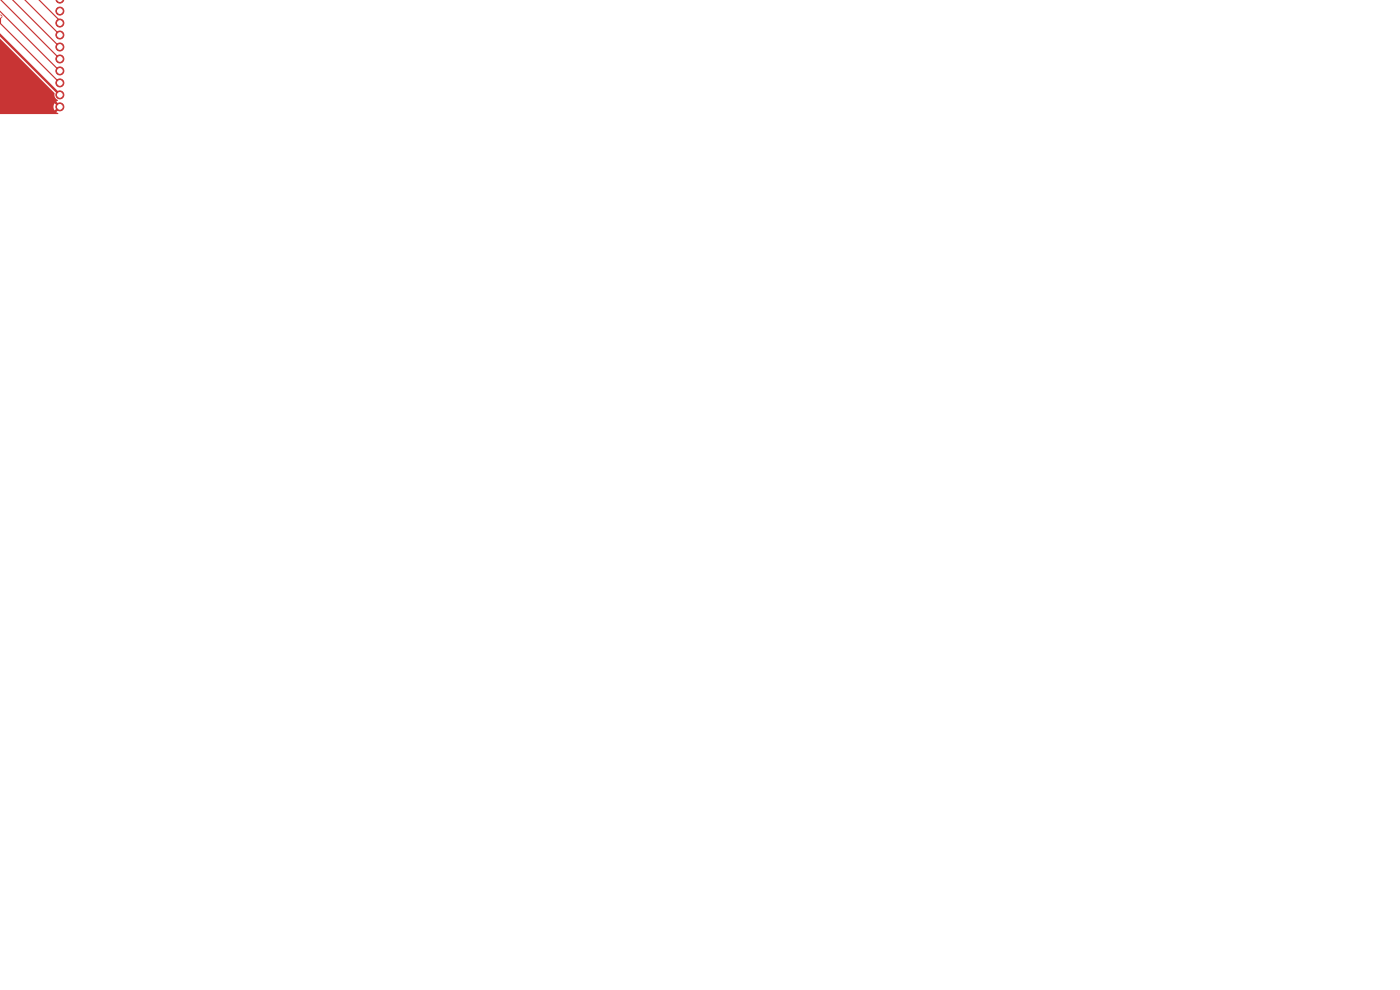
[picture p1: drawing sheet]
<svg xmlns="http://www.w3.org/2000/svg" width="297mm" height="210mm" viewBox="0 0 297 210" stroke-linecap="round" stroke-linejoin="round" font-family="sans-serif">
<g fill="#c83434" stroke="#c83434" stroke-width=".21">
<path d="M11.8 -.1h1.8a.86 .86 0 0 1-.9 .8 .86 .86 0 0 1-.9-.8z"/>
<path d="M-.1 3.2a.3 .3 0 0 1 .5 .3 .3 .3 0 0 1-.5 .3z"/>
<circle cx="12.7" cy="20.1" r=".85"/>
<circle cx="12.7" cy="22.7" r=".85"/>
<circle cx="12.7" cy="4.9" r=".85"/>
<circle cx="12.7" cy="7.4" r=".85"/>
<circle cx="12.7" cy="10" r=".85"/>
<circle cx="12.7" cy="12.5" r=".85"/>
<circle cx="12.7" cy="15" r=".85"/>
<circle cx="12.7" cy="17.6" r=".85"/>
<circle cx="12.7" cy="2.3" r=".85"/>
</g>
<path d="M.1 -.1l12.6 12.6M2.6 0l10.1 10M5.2 -.1l7.5 7.5M8.2 -.1l4.2 4.2 .3 .8M0 2.4l12.7 12.7M.1 3.5v1.5l12.6 12.6" fill="none" stroke="#c83434" stroke-width=".25"/>
<path d="M0 7.4l12.7 12.7" fill="none" stroke="#c83434" stroke-width=".5"/>
<path d="M-.1 -.1v3.5l3.5 8.2 8.1 8.1a1.46 1.46 0 0 0 .8 1.6l-.4 .3 .7 .6-.4 .3-.6-.6a1.33 1.33 0 0 0 0 1.5l.6-.6 .4 .4-.7 .6 .5 .2-.1 .2h-12.4z" fill="#c83434"/>
<g fill="#fff" stroke="#fff" stroke-width=".21">
<path d="M12.2 -.1h1a.53 .53 0 0 1-.5 .4 .53 .53 0 0 1-.5-.4z"/>
<circle cx=".1" cy="3.5" r=".15"/>
<circle cx="12.7" cy="20.1" r=".5"/>
<circle cx="12.7" cy="22.7" r=".5"/>
<circle cx="12.7" cy="4.9" r=".5"/>
<circle cx="12.7" cy="7.4" r=".5"/>
<circle cx="12.7" cy="10" r=".5"/>
<circle cx="12.7" cy="12.5" r=".5"/>
<circle cx="12.7" cy="15" r=".5"/>
<circle cx="12.7" cy="17.6" r=".5"/>
<circle cx="12.7" cy="2.3" r=".5"/>
</g>
</svg>
